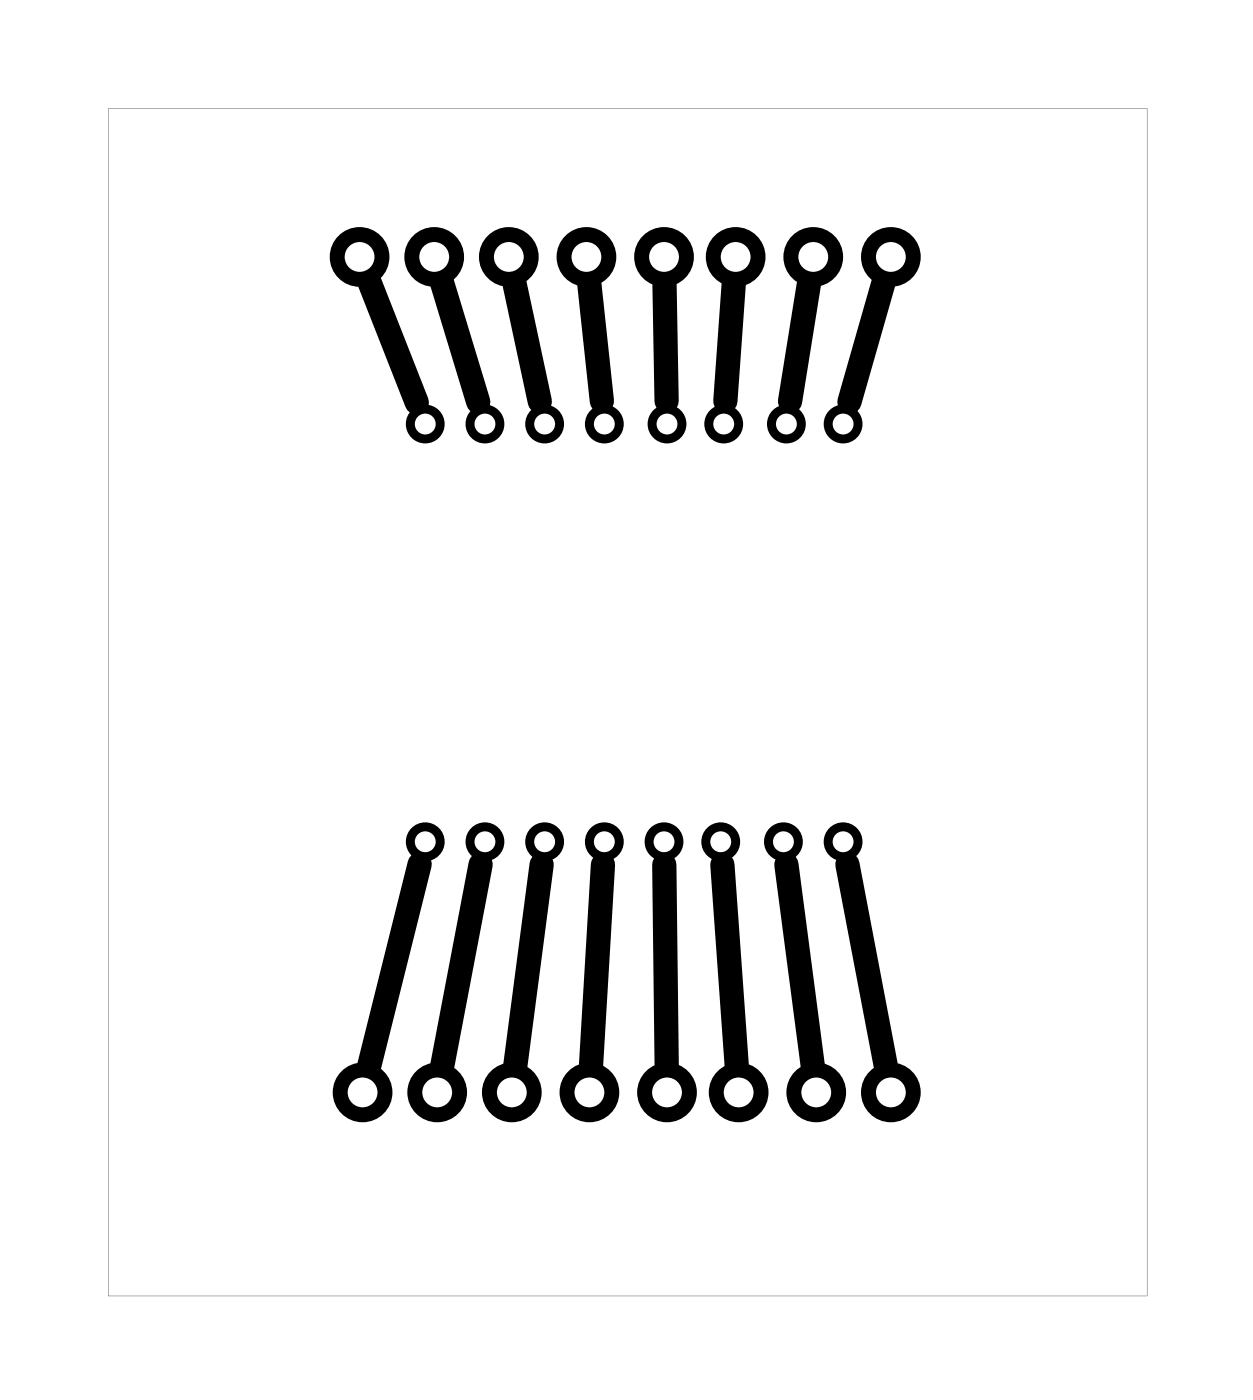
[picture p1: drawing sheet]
<svg xmlns="http://www.w3.org/2000/svg" width="42mm" height="47mm" viewBox="0 0 42 47" stroke-linecap="round" stroke-linejoin="round" font-family="sans-serif">
<path d="M3.6 3.6h34.8v39.8h-34.8zM3.6 3.6v39.8h34.8v-39.8z" fill="#000"/>
<g fill="none" stroke="#000" stroke-width=".5">
<circle cx="12" cy="8.6" r=".75"/>
<circle cx="14.5" cy="8.6" r=".75"/>
<circle cx="17" cy="8.6" r=".75"/>
<circle cx="19.6" cy="8.6" r=".75"/>
<circle cx="22.2" cy="8.6" r=".75"/>
<circle cx="24.6" cy="8.6" r=".75"/>
<circle cx="27.2" cy="8.6" r=".75"/>
<circle cx="29.8" cy="8.6" r=".75"/>
<circle cx="12.1" cy="36.6" r=".75"/>
<circle cx="14.6" cy="36.6" r=".75"/>
<circle cx="17.1" cy="36.6" r=".75"/>
<circle cx="19.7" cy="36.6" r=".75"/>
<circle cx="22.3" cy="36.6" r=".75"/>
<circle cx="24.7" cy="36.6" r=".75"/>
<circle cx="27.3" cy="36.6" r=".75"/>
<circle cx="29.8" cy="36.6" r=".75"/>
</g>
<g fill="none" stroke="#000" stroke-width=".3">
<circle cx="14.2" cy="14.2" r=".5"/>
<circle cx="16.2" cy="14.2" r=".5"/>
<circle cx="18.2" cy="14.2" r=".5"/>
<circle cx="20.2" cy="14.2" r=".5"/>
<circle cx="22.3" cy="14.2" r=".5"/>
<circle cx="24.2" cy="14.2" r=".5"/>
<circle cx="26.3" cy="14.2" r=".5"/>
<circle cx="28.2" cy="14.2" r=".5"/>
<circle cx="14.2" cy="28.2" r=".5"/>
<circle cx="16.2" cy="28.2" r=".5"/>
<circle cx="18.2" cy="28.2" r=".5"/>
<circle cx="20.2" cy="28.2" r=".5"/>
<circle cx="22.2" cy="28.2" r=".5"/>
<circle cx="24.1" cy="28.2" r=".5"/>
<circle cx="26.2" cy="28.2" r=".5"/>
<circle cx="28.2" cy="28.2" r=".5"/>
</g>
<g fill="none" stroke="#000" stroke-width=".81">
<path d="M12.4 9.5l1.6 4M14.8 9.5l1.2 4M17.2 9.5l.9 4M19.7 9.5l.5 3.9M22.3 9.5v3.9M24.6 9.5l-.3 3.9M27.1 9.5l-.6 3.9M29.6 9.5l-1.1 4M14.1 29l-1.7 6.7M16.1 29l-1.3 6.7M18.1 29l-.8 6.7M20.2 29l-.4 6.7"/>
<path d="M22.3 29v6.7M24.2 29l.5 6.7M26.3 29l.9 6.7M28.4 29l1.3 6.7"/>
</g>
</svg>
